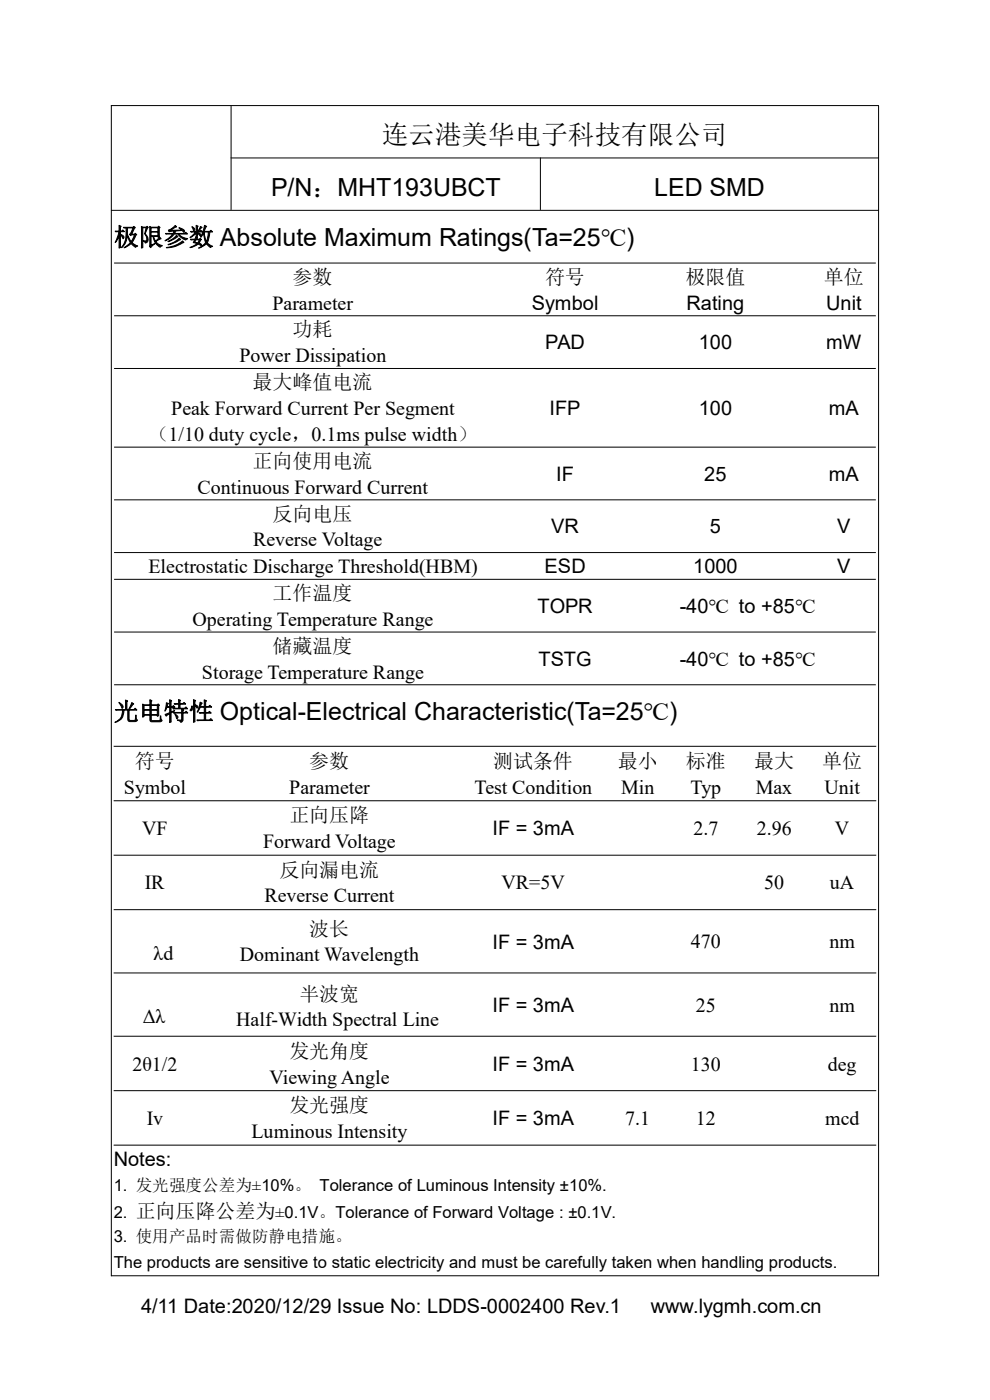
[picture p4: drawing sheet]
<svg xmlns="http://www.w3.org/2000/svg" width="210mm" height="297mm" viewBox="0 0 210 297" stroke-linecap="round" stroke-linejoin="round" font-family="sans-serif">
<defs><g id="words">
<text font-size="5.6" x="81" y="30.6">连云港美华电子科技有限公司</text>
<g font-size="5.3">
<text x="57.5" y="41.7">P/N：MHT193UBCT</text>
<text x="138.8" y="41.7">LED SMD</text>
<text x="24.1" y="52.1">极限参数 Absolute Maximum Ratings(Ta=25℃)</text>
<text x="24.1" y="152.8">光电特性 Optical-Electrical Characteristic(Ta=25℃)</text>
</g>
<g font-size="4.2">
<text x="57.8" y="65.7">Parameter</text>
<text x="62.1" y="60.2">参数</text>
<text x="112.8" y="65.7">Symbol</text>
<text x="115.6" y="60.2">符号</text>
<text x="145.4" y="60.2">极限值</text>
<text x="145.6" y="65.7">Rating</text>
<text x="174.8" y="60.2">单位</text>
<text x="175.3" y="65.7">Unit</text>
<text x="62.1" y="71.3">功耗</text>
<text x="50.8" y="76.9">Power Dissipation</text>
<text x="115.7" y="74.1">PAD</text>
<text x="148.2" y="74.1">100</text>
<text x="175.3" y="74.1">mW</text>
<text x="53.6" y="82.6">最大峰值电流</text>
<text x="36.3" y="88">Peak Forward Current Per Segment</text>
<text x="116.6" y="88.1">IFP</text>
<text x="148.2" y="88.1">100</text>
<text x="175.8" y="88.1">mA</text>
<text x="31.5" y="93.6">（1/10 duty cycle，0.1ms pulse width）</text>
<text x="53.6" y="99.2">正向使用电流</text>
<text x="118" y="102">IF</text>
<text x="149.4" y="102">25</text>
<text x="175.8" y="102">mA</text>
<text x="41.9" y="104.7">Continuous Forward Current</text>
<text x="57.8" y="110.4">反向电压</text>
<text x="116.9" y="113.2">VR</text>
<text x="150.6" y="113.2">5</text>
<text x="177.6" y="113.2">V</text>
<text x="53.7" y="115.9">Reverse Voltage</text>
<text x="31.5" y="121.6">Electrostatic Discharge Threshold(HBM)</text>
<text x="115.5" y="121.6">ESD</text>
<text x="147.1" y="121.6">1000</text>
<text x="177.6" y="121.6">V</text>
<text x="57.8" y="127.3">工作温度</text>
<text x="114" y="130">TOPR</text>
<text x="144.2" y="130">-40℃ to +85℃</text>
<text x="40.9" y="132.8">Operating Temperature Range</text>
<text x="42.8" y="144">Storage Temperature Range</text>
<text x="57.8" y="138.4">储藏温度</text>
<text x="114.2" y="141.2">TSTG</text>
<text x="144.2" y="141.2">-40℃ to +85℃</text>
<text x="28.6" y="162.9">符号</text>
<text x="65.6" y="162.9">参数</text>
<text x="104.6" y="162.9">测试条件</text>
<text x="131.1" y="162.9">最小</text>
<text x="145.5" y="162.9">标准</text>
<text x="160" y="162.9">最大</text>
<text x="174.4" y="162.9">单位</text>
<text x="26.3" y="168.4">Symbol</text>
<text x="61.3" y="168.4">Parameter</text>
<text x="100.6" y="168.4">Test Condition</text>
<text x="131.7" y="168.4">Min</text>
<text x="146.5" y="168.4">Typ</text>
<text x="160.3" y="168.4">Max</text>
<text x="174.9" y="168.4">Unit</text>
<text x="30.1" y="177.2">VF</text>
<text x="55.8" y="179.9">Forward Voltage</text>
<text x="61.4" y="174.4">正向压降</text>
<text x="104.5" y="177.2">IF = 3mA</text>
<text x="147.1" y="177.2">2.7</text>
<text x="160.5" y="177.2">2.96</text>
<text x="177.1" y="177.2">V</text>
<text x="59.3" y="186">反向漏电流</text>
<text x="30.7" y="188.7">IR</text>
<text x="56.1" y="191.4">Reverse Current</text>
<text x="106.4" y="188.7">VR=5V</text>
<text x="162.1" y="188.7">50</text>
<text x="176.1" y="188.7">uA</text>
<text x="32.6" y="203.6">λd</text>
<text x="50.9" y="203.9">Dominant Wavelength</text>
<text x="65.6" y="198.5">波长</text>
<text x="104.5" y="201.2">IF = 3mA</text>
<text x="146.6" y="201.2">470</text>
<text x="176" y="201.2">nm</text>
<text x="63.5" y="212.3">半波宽</text>
<text x="104.5" y="214.6">IF = 3mA</text>
<text x="147.6" y="214.6">25</text>
<text x="176" y="214.6">nm</text>
<text x="30.3" y="217.1">Δλ</text>
<text x="50.1" y="217.6">Half-Width Spectral Line</text>
<text x="28.1" y="227.1">2θ1/2</text>
<text x="61.4" y="224.4">发光角度</text>
<text x="104.5" y="227.1">IF = 3mA</text>
<text x="146.6" y="227.1">130</text>
<text x="175.6" y="227.1">deg</text>
<text x="57.1" y="229.9">Viewing Angle</text>
<text x="31.1" y="238.7">Iv</text>
<text x="61.4" y="235.9">发光强度</text>
<text x="104.5" y="238.7">IF = 3mA</text>
<text x="132.6" y="238.7">7.1</text>
<text x="147.6" y="238.7">12</text>
<text x="175" y="238.7">mcd</text>
<text x="53.4" y="241.4">Luminous Intensity</text>
<text x="24.1" y="247.3">Notes:</text>
<text x="28.8" y="258.3">正向压降公差为</text>
<text x="29.9" y="278.6">4/11 Date:2020/12/29 Issue No: LDDS-0002400 Rev.1</text>
<text x="138" y="278.6">www.lygmh.com.cn</text>
</g>
<g font-size="3.5">
<text x="24.1" y="252.6">1. 发光强度公差为±10%。 Tolerance of Luminous Intensity ±10%.</text>
<text x="24.1" y="258.3">2.</text>
<text x="24.1" y="263.6">3. 使用产品时需做防静电措施。</text>
<text x="58.4" y="258.3">±0.1V。Tolerance of Forward Voltage : ±0.1V.</text>
<text x="24.1" y="269.1">The products are sensitive to static electricity and must be carefully taken when handling products.</text>
</g>
</g></defs>
<g fill="none" stroke="#000" stroke-width=".21">
<path d="M23.5 22.4h163M23.6 22.3v248.4M48.9 33.5h137.6M49 22.3v22.2M114.6 33.4v11.1M186.4 22.5v248.2M23.5 44.6h163M24.2 55.8h161.6M24.2 67h161.6M24.2 78.2h161.6M24.2 94.9h161.6M24.2 106h161.6"/>
<path d="M24.2 117.2h161.6M24.2 122.9h161.6M24.2 134.1h161.6M24.1 158.3h161.8M24.2 145.3h161.6M24.1 169.9h161.8M24.1 181.4h161.8M24.1 193h161.8M24.1 206.4h161.8M24.1 219.8h161.8M24.1 231.4h161.8M24.1 242.9h161.8"/>
<path d="M23.5 270.6h163"/>
</g>
<use href="#words"/>
</svg>
